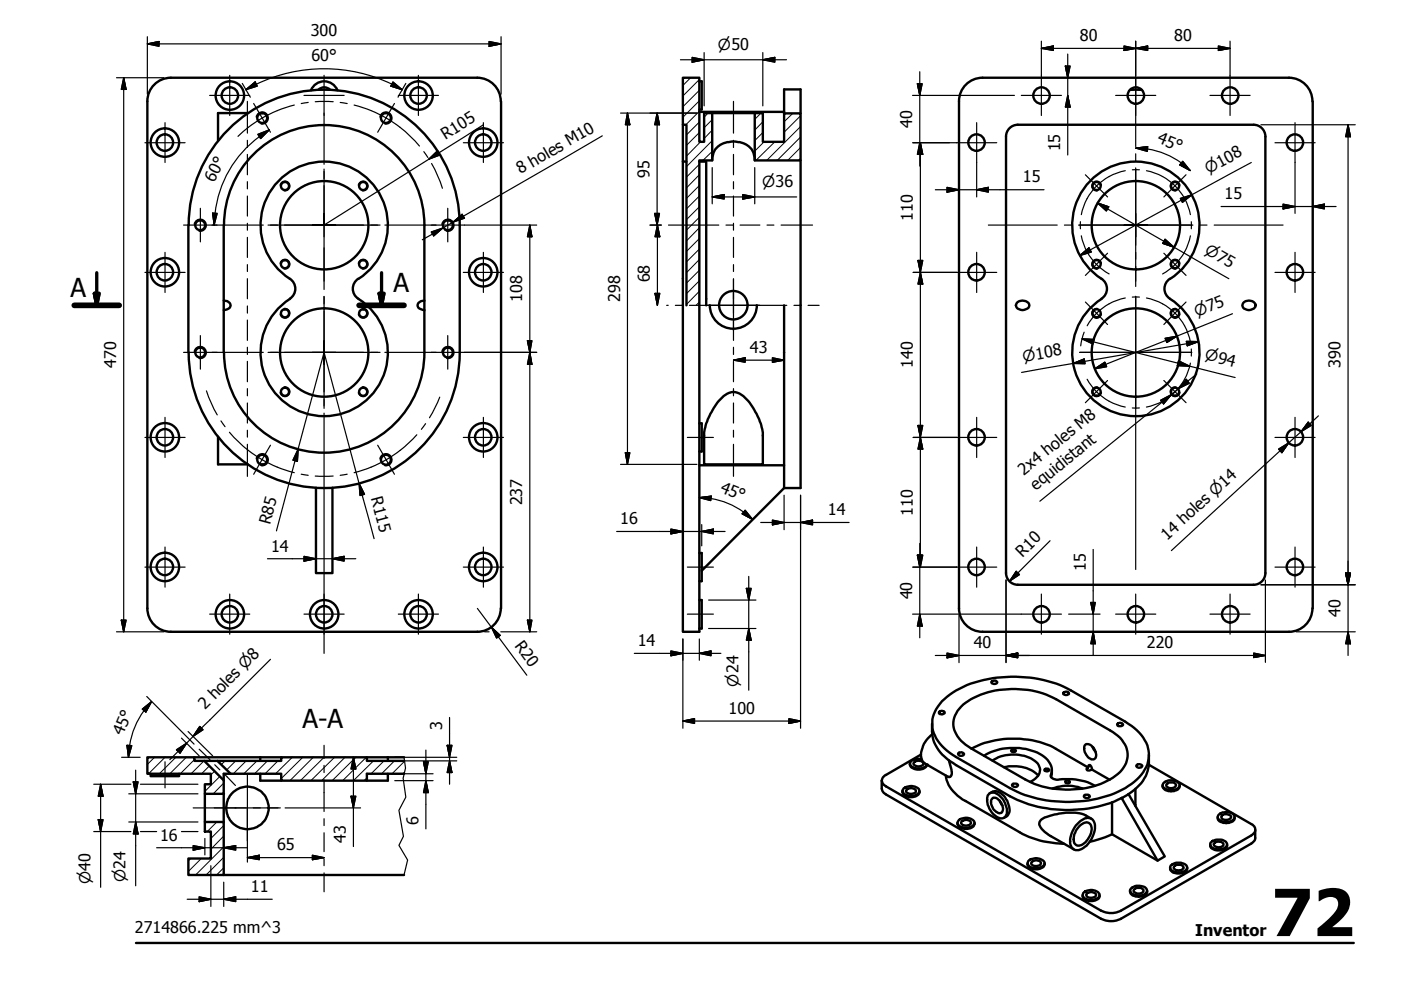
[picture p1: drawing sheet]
<svg xmlns="http://www.w3.org/2000/svg" width="297mm" height="210mm" viewBox="0 0 297 210" stroke-linecap="round" stroke-linejoin="round" font-family="sans-serif">
<defs><g id="words">
<text font-size="13.8" x="269.6" y="198.5">72</text>
<g font-size="5.5">
<text x="14.9" y="62.9">A</text>
<text x="83.4" y="61.9">A</text>
<text x="64.1" y="154.3">A-A</text>
</g>
<g font-size="3.4">
<text x="65.9" y="7.7">300</text>
<text x="228.9" y="8.7">80</text>
<text x="248.9" y="8.7">80</text>
<text x="66" y="13">60°</text>
<text x="94.5" y="29.7" transform="rotate(-32 94.5 29.7)">R105</text>
<text x="193.4" y="27.1" transform="rotate(-90 193.4 27.1)">40</text>
<text x="224.8" y="32.1" transform="rotate(-90 224.8 32.1)">15</text>
<text x="245.2" y="30.1" transform="rotate(22 245.2 30.1)">45°</text>
<text x="45.4" y="38.7" transform="rotate(-63 45.4 38.7)">60°</text>
<text x="110.4" y="37" transform="rotate(-30 110.4 37)">8 holes M10</text>
<text x="137.7" y="37.8" transform="rotate(-90 137.7 37.8)">95</text>
<text x="216.9" y="38.6">15</text>
<text x="193.5" y="46.8" transform="rotate(-90 193.5 46.8)">110</text>
<text x="259.7" y="42.2">15</text>
<text x="137.8" y="59.9" transform="rotate(-90 137.8 59.9)">68</text>
<text x="110.7" y="64" transform="rotate(-90 110.7 64)">108</text>
<text x="131.5" y="64" transform="rotate(-90 131.5 64)">298</text>
<text x="159" y="74.8">43</text>
<text x="24.6" y="78" transform="rotate(-90 24.6 78)">470</text>
<text x="193.5" y="78" transform="rotate(-90 193.5 78)">140</text>
<text x="284.2" y="78" transform="rotate(-90 284.2 78)">390</text>
<text x="217" y="100.9" transform="rotate(-39 217 100.9)">2x4 holes M8</text>
<text x="78.6" y="105.5" transform="rotate(75 78.6 105.5)">R115</text>
<text x="110.7" y="107.2" transform="rotate(-90 110.7 107.2)">237</text>
<text x="152.5" y="104.2" transform="rotate(22 152.5 104.2)">45°</text>
<text x="219.6" y="104" transform="rotate(-39 219.6 104)">equidistant</text>
<text x="57.3" y="111.4" transform="rotate(-75 57.3 111.4)">R85</text>
<text x="131.5" y="111.1">16</text>
<text x="175.5" y="109.3">14</text>
<text x="193.5" y="109.3" transform="rotate(-90 193.5 109.3)">110</text>
<text x="57.5" y="116.9">14</text>
<text x="216.8" y="118.3" transform="rotate(-45 216.8 118.3)">R10</text>
<text x="247.5" y="114.7" transform="rotate(-42 247.5 114.7)">14 holes ⌀14</text>
<text x="230.2" y="121.1" transform="rotate(-90 230.2 121.1)">15</text>
<text x="193.4" y="127.1" transform="rotate(-90 193.4 127.1)">40</text>
<text x="284.2" y="130.8" transform="rotate(-90 284.2 130.8)">40</text>
<text x="109" y="136.9" transform="rotate(53 109 136.9)">R20</text>
<text x="135.3" y="137">14</text>
<text x="206.4" y="137.4">40</text>
<text x="243.1" y="137.4">220</text>
<text x="43.5" y="150.5" transform="rotate(-45 43.5 150.5)">2 holes ⌀8</text>
<text x="93.7" y="154.8" transform="rotate(-90 93.7 154.8)">3</text>
<text x="154.4" y="151.4">100</text>
<text x="26" y="156.1" transform="rotate(-68 26 156.1)">45°</text>
<text x="34" y="178.2">16</text>
<text x="73.3" y="178.7" transform="rotate(-90 73.3 178.7)">43</text>
<text x="88.7" y="175" transform="rotate(-90 88.7 175)">6</text>
<text x="58.7" y="180.2">65</text>
<text x="53.2" y="189.1">11</text>
<text x="28.6" y="197.8">2714866.225 mm^3</text>
<text x="253.4" y="198.5">Inventor</text>
</g>
<g font-size="3.2">
<text x="152.2" y="10.5">⌀50</text>
<text x="161.6" y="39.6">⌀36</text>
<text x="256.2" y="36.9" transform="rotate(-28 256.2 36.9)">⌀108</text>
<text x="255.3" y="53.6" transform="rotate(30 255.3 53.6)">⌀75</text>
<text x="253.7" y="67.3" transform="rotate(-22 253.7 67.3)">⌀75</text>
<text x="217" y="76.7" transform="rotate(-10 217 76.7)">⌀108</text>
<text x="255.3" y="76.2" transform="rotate(14 255.3 76.2)">⌀94</text>
<text x="156.6" y="145.6" transform="rotate(-90 156.6 145.6)">⌀24</text>
<text x="19.2" y="187.4" transform="rotate(-90 19.2 187.4)">⌀40</text>
<text x="26.6" y="187" transform="rotate(-90 26.6 187)">⌀24</text>
</g>
</g></defs>
<!-- layer: Visible (ISO) -->
<g fill="none" stroke="#000" stroke-width=".51">
<path d="M65.9 19.1a3 3 0 0 1 2.8-1.9 3 3 0 0 1 2.8 1.9M67.5 19a1.75 1.75 0 0 1 2.5 0M101.2 16.5a5 5 0 0 1 5 5M101.2 16.5h-65a5 5 0 0 0-5 5M148.3 17.2h.5v6h-.5M208.3 16.5h65a5 5 0 0 1 5 5M208.3 16.5a5 5 0 0 0-5 5M239.6 19h2.5M31.2 21.5v107.5M52.5 24h-6.3v5.8M55.3 24h.5M106.2 21.5v107.5"/>
<path d="M144.8 34.3v99.7h3.5v-100h2.7v-10h-1.7v6.1h-1v-13.6h-3.5v10h.7v38.2M144.8 26.5v7.8h.7M148.3 34.3h1.4v30.4M148.3 23.7h17.9M151 34a3.8 3.8 0 0 1 3.8-3.9 4.5 4.5 0 0 1 4.9 2.2l.3 1.7M151 24h9M160 24h1.7v6.1h4.5v-6.1h3.5v10h-9.7zM166.2 24v-5h3.5v5M169.7 34v69.5h-3.5M203.3 21.5v107.5M213.3 29v92.5a2.51 2.51 0 0 0 2.5 2.5h50M265.8 26.5a2.51 2.51 0 0 1 2.5 2.5"/>
<path d="M265.8 26.5h-50a2.51 2.51 0 0 0-2.5 2.5M268.3 29v92.5a2.51 2.51 0 0 1-2.5 2.5M278.3 21.5v107.5M39.9 47.7v27M40 47.8a28.7 28.7 0 0 1 28.7-28.8 28.7 28.7 0 0 1 28.8 28.8M47.4 47.7v27M47.5 47.8a21.2 21.2 0 0 1 21.2-21.3 21.2 21.2 0 0 1 21.3 21.3M61.4 59.1a2.51 2.51 0 0 1 0 4.2M61.5 59.1a13.5 13.5 0 0 1-3-20.2 13.5 13.5 0 0 1 20.5 0 13.5 13.5 0 0 1-3 20.2M76 59.1a2.51 2.51 0 0 0 0 4.2M90 47.7v27a21.2 21.2 0 0 1-21.3 21.3 21.2 21.2 0 0 1-21.2-21.3M97.5 47.7v27a28.7 28.7 0 0 1-28.8 28.8 28.7 28.7 0 0 1-28.7-28.8"/>
<path d="M233.5 59.1a2.51 2.51 0 0 1 0 4.2M233.6 59.1a13.5 13.5 0 0 1-3-20.2 13.5 13.5 0 0 1 20.4 0 13.5 13.5 0 0 1-2.9 20.2M248.1 59.1a2.52 2.52 0 0 0 0 4.3 13.5 13.5 0 0 1 2.9 20.2 13.5 13.5 0 0 1-20.4 0 13.5 13.5 0 0 1 3-20.2M47.4 63.7a1.22 1.22 0 0 1 1.4 1.3l-.3 .4-1.1 .4M61.5 63.4a13.5 13.5 0 0 0-3 20.2 13.5 13.5 0 0 0 20.4 0 13.5 13.5 0 0 0-2.9-20.2M90 63.7l-.4 .1a.9 .9 0 0 0-1 .7 .9 .9 0 0 0 .7 1.1l.7 .2M150.5 64.7a5 5 0 0 0 5 5 5 5 0 0 0 5-5M166.2 64.7l.1 38.7-17.5 17.6M215.6 64.2a1.62 1.62 0 0 1 2.6 .5 1.51 1.51 0 0 1-1.4 1.1 1.51 1.51 0 0 1-1.4-1.1zM263.8 64a1.56 1.56 0 0 1 2.4 .7 1.47 1.47 0 0 1-1.4 1.1 1.47 1.47 0 0 1-1.4-1.1zM46.2 92.6v5.9h6.3M55.3 98.5h.5"/>
<path d="M148.3 89.8h.5v5.9h-.5M148.3 98.7h17.9M152.4 85a4.3 4.3 0 0 1 3.6-1.8 7.8 7.8 0 0 1 4.1 4.1l1 2.1a7 7 0 0 1 .6 3v6.1h-12.4v-6.1a12.7 12.7 0 0 1 3.1-7.4zM67 103.4v18.1h3.5v-18.1M148.3 117.3h.5v5.9h-.5M31.2 129a5 5 0 0 0 5 5h65M106.2 129a5 5 0 0 1-5 5M148.3 127.2h.5v6.1h-.5M203.3 129a5 5 0 0 0 5 5M278.3 129a5 5 0 0 1-5 5h-65M195.3 160l-7.5 4.3a1.26 1.26 0 0 0-.9 1.2 1.26 1.26 0 0 0 .9 1.2l45.6 26.4a4.7 4.7 0 0 0 4.3 0l27.6-16a1.29 1.29 0 0 0 .8-1.2 1.29 1.29 0 0 0-.8-1.2l-21.7-12.5M197.6 153.5a8.3 8.3 0 0 0 4.5 8.3l12 7a27 27 0 0 0 23.7 .4"/>
<path d="M197.7 155.7a5.4 5.4 0 0 0-2.3 5.2l.6 .9 5 2.9a.78 .78 0 0 0 .8-.4 .78 .78 0 0 0-.1-.8l-.5-2.3M199.1 150.9a.72 .72 0 0 1 1.2 .2 .65 .65 0 0 1-.6 .4 .65 .65 0 0 1-.6-.5zM199.7 148.7a19.5 19.5 0 0 1 12.7-5.1 25.6 25.6 0 0 1 14.7 2.8l11.5 6.6a9.2 9.2 0 0 1 4.9 6.2 7.1 7.1 0 0 1-3 6.6 23.2 23.2 0 0 1-14.6 4.2 24.9 24.9 0 0 1-11.8-2.9l-11.4-6.6a9.6 9.6 0 0 1-5-6.2 6.9 6.9 0 0 1 2-5.6zM203.2 159.7a.66 .66 0 0 1 .7-.2 .66 .66 0 0 1 .4 .5 .68 .68 0 0 1-.6 .3 .68 .68 0 0 1-.6-.5zM203.8 149.8a16.6 16.6 0 0 1 12.4-3.7 17 17 0 0 1 7.7 2.1l11.4 6.6a6.3 6.3 0 0 1 3.8 5.5 6.3 6.3 0 0 1-3.8 5 19.7 19.7 0 0 1-17.9 0l-11.5-6.6a6.3 6.3 0 0 1-3.8-5.5l.4-1.5 .5-1zM206 158.7a19.9 19.9 0 0 1 17.9 .1l6.8 3.9M210.2 144.6a.7 .7 0 0 1 1.2 .2 .68 .68 0 0 1-.7 .2 .68 .68 0 0 1-.5-.4zM214.4 159a.61 .61 0 0 1 1 .2 .6 .6 0 0 1-1 0zM225.6 146.8a.64 .64 0 0 1 .6-.2 .64 .64 0 0 1 .4 .6 .75 .75 0 0 1-1.2-.2zM230.2 157.8a1.94 1.94 0 0 1 2.1 1.9 .89 .89 0 0 1-.2 1.1 .89 .89 0 0 1-1.2 0 2.17 2.17 0 0 1-.7-3zM231.6 158.4l.7 1M231.7 158.4l.2 .3"/>
<path d="M236.9 153.5a.66 .66 0 0 1 .7-.2 .66 .66 0 0 1 .5 .5 .75 .75 0 0 1-1.2-.2zM31.2 160.6h10v.7h2.1l4.1 4.2v2.8h-4v-2h1.3v-2.2h-13.5zM31.9 164.1v.5h6.1v-.5M41.2 160.6h14M43.3 161.3h2.8M43.4 174.3h4v11.2h-7.5v-3.5h4.8v-5.7h-1.3zM43.4 168.3v6M47.4 168.3v6M48.9 164.1h-1.5v1.4M55.2 164.1v1.4h4.4M55.2 160.6h4.4M55.2 160.6v.7"/>
<path d="M77.8 160.6h7.9M82.2 164.1v1.4h-4.4M82.2 160.6v.7M85.7 161.3h-7.9v-.7h-18.2v.7h-13.5l2.8 2.8h10.7v1.4h18.2v-1.4h7.9M186.9 165.5l.2 2.2 .7 .7 45.6 26.4a4.7 4.7 0 0 0 4.3 0l27.6-15.9 .8-.8v-2.2M191.3 167.7a1.71 1.71 0 0 0 2.4 1.2 1.18 1.18 0 0 0 1.2-1.2M191.6 167.1a2.39 2.39 0 0 1 3.3 .4 1.19 1.19 0 0 1-1.5 1.3 1.7 1.7 0 0 1-2.1-1.2zM192.3 167.4a1.25 1.25 0 0 1 1.9 .3 1.06 1.06 0 0 1-1.5 .5l-.6-.4zM192.9 161.9a1.5 1.5 0 0 0 1.9 1.3 1.68 1.68 0 0 0 1.7-1M193.9 161.6a1.58 1.58 0 0 1 1.9 .1 1.01 1.01 0 0 1-1.6 .7l-.5-.4zM195.4 160.9a1.9 1.9 0 0 0-2.5 1.1 2.25 2.25 0 0 0 3.5 .3l.1-.2M200.5 164.4a7.3 7.3 0 0 0 4.2 5.4l11.5 6.6a19.3 19.3 0 0 0 9.4 2.5"/>
<path d="M203 174.5a1.71 1.71 0 0 0 2.4 1.2 1.18 1.18 0 0 0 1.2-1.2M203.3 173.8a2.27 2.27 0 0 1 3.3 .6 1.84 1.84 0 0 1-2.4 1 .94 .94 0 0 1-1-.5 .94 .94 0 0 1 .1-1.1zM203.9 174.2a1.31 1.31 0 0 1 2 .2 1.18 1.18 0 0 1-2.1 0zM208.7 160.2a12.6 12.6 0 0 1 12.2-.1 3.5 3.5 0 0 1 1.9 4.5 1.56 1.56 0 0 0 1.8 .7 12.9 12.9 0 0 1 7.6 1.3M209.7 168.2a1.84 1.84 0 0 1 2.5 .7 4.3 4.3 0 0 1 1.2 3.9 1.34 1.34 0 0 1-2.4 .1 4.4 4.4 0 0 1-1.6-4.3zM209.9 168.2a2.07 2.07 0 0 1 3 .6 4.9 4.9 0 0 1 1.1 3.4l-.1 .3a1.4 1.4 0 0 1-1 .9M210.3 169.4a1.02 1.02 0 0 1 1.6 .3 2.07 2.07 0 0 1 .4 2.7 2.01 2.01 0 0 1-2.1-1.8l-.1-.8zM210.4 161.3a8 8 0 0 1 9.6 .6 2.29 2.29 0 0 1-.8 3.4l-.8 .5M212 169.8l.5 1M212.9 162.7a7.7 7.7 0 0 1 7.2 1.7M214.6 166.4a.79 .79 0 0 1 1.2 .1 .73 .73 0 0 1-1.2-.1zM221.5 163.1a.48 .48 0 0 1 .6-.2 .48 .48 0 0 1 .3 .5 .69 .69 0 0 1-1-.2z"/>
<path d="M223 163.2l-.1 1.6M223.1 167.2a9.3 9.3 0 0 1 6.5 0M225.9 165.6a.58 .58 0 0 1 .9 .3 .56 .56 0 0 1-.9-.3zM228.7 174.4a2.15 2.15 0 0 1 2.9-.6 3.8 3.8 0 0 1-.4 4.4 3.7 3.7 0 0 1-3.1 2 2.06 2.06 0 0 1-1.2-2.6 6 6 0 0 1 1.8-3.2zM228.8 175.2a1.57 1.57 0 0 1 2.4-.4 3.7 3.7 0 0 1-1.9 4.4 1.21 1.21 0 0 1-1.4-.2 1.21 1.21 0 0 1-.3-1.4l.5-1.4zM229.9 168.7a.63 .63 0 0 1 .6-.3 .63 .63 0 0 1 .5 .5 .68 .68 0 0 1-.6 .3 .68 .68 0 0 1-.6-.4zM230.8 162.3a.66 .66 0 0 1 .7 .9 .7 .7 0 0 1-1.1-.2l.3-.3zM231.4 173.6a7.7 7.7 0 0 0-5.3-1.3l-2.5 .4a7.4 7.4 0 0 0-3 1.3 1.67 1.67 0 0 0 .6 2.1l1.1 .9 5.3 3.1M231.5 163.2l3.8 2.1M235.8 176.9l-1.5 .6-3.2 1M235.8 176.9l9.6 5.6M235.8 170.1v6.8"/>
<path d="M239.3 168.4l-1.5 .8M239.3 168.4l7.7 13.2-1.6 .9-7.6-13.3M240.7 167.2v3.7M241 162.2a.79 .79 0 0 1 1.2 .2 .7 .7 0 0 1-.7 .4 .7 .7 0 0 1-.6-.5zM243.6 160.1a8.4 8.4 0 0 1-4.3 8.3M246.5 166.5a1.47 1.47 0 0 0 1.8 1.3 1.76 1.76 0 0 0 1.8-1.1v-.2M246.8 165.9a2.41 2.41 0 0 1 3.3 .4 1.19 1.19 0 0 1-1.5 1.2 1.64 1.64 0 0 1-2.1-1.1zM247.4 166.2a1.39 1.39 0 0 1 2 .3 1.22 1.22 0 0 1-2.1 .1zM256.6 179a1.4 1.4 0 0 0 1.8 1.3 1.4 1.4 0 0 0 1.8-1.3M256.7 178.6a2.44 2.44 0 0 1 3.5 .3 1.07 1.07 0 0 1-1.2 1.1 1.92 1.92 0 0 1-2.4-.8zM257.4 178.9a1.32 1.32 0 0 1 2 0 1.12 1.12 0 0 1-.9 .8 1.12 1.12 0 0 1-1.1-.4zM258.2 173.2a1.15 1.15 0 0 0 1.1 1.3 2.32 2.32 0 0 0 2.4-.9v-.4"/>
<path d="M258.3 172.8a2.37 2.37 0 0 1 3.4 .2 1.27 1.27 0 0 1-1.5 1.3 1.71 1.71 0 0 1-2-1.2zM259 173a1.39 1.39 0 0 1 2 .2 1.23 1.23 0 0 1-2 .1zM47.4 185.5h38.3M217.9 183a1.48 1.48 0 0 0 1.7 1.3 1.5 1.5 0 0 0 1.9-1.3M218.2 182.4a2.31 2.31 0 0 1 3.3 .6 1.94 1.94 0 0 1-2.5 1 .94 .94 0 0 1-1-.5 .94 .94 0 0 1 .2-1.1zM218.8 182.7a1.31 1.31 0 0 1 1.9 .3 1.18 1.18 0 0 1-2.1 0zM229.6 189.8a1.4 1.4 0 0 0 1.7 1.2 1.4 1.4 0 0 0 1.8-1.2M229.9 189.1a2.41 2.41 0 0 1 3.2 .4 1.08 1.08 0 0 1-1.2 1.2 1.76 1.76 0 0 1-2.3-1zM230.4 189.5a1.33 1.33 0 0 1 2 .2 1.23 1.23 0 0 1-2.1 .1zM239.6 188.8a1.3 1.3 0 0 0 1.5 1.3 1.65 1.65 0 0 0 2.1-1v-.3M239.9 188.2a2.58 2.58 0 0 1 3.2 .2 1.02 1.02 0 0 1-1.1 1.4 2.45 2.45 0 0 1-2.3-.7 .59 .59 0 0 1 .2-.9zM240.4 188.6a1.31 1.31 0 0 1 2 .2 1.22 1.22 0 0 1-2.1 .1z"/>
<path d="M248.1 183.9a1.39 1.39 0 0 0 1.8 1.3 1.53 1.53 0 0 0 1.8-1v-.3M248.2 183.5a2.44 2.44 0 0 1 3.5 .2 1.14 1.14 0 0 1-1.2 1.2 2.08 2.08 0 0 1-2.4-.8zM249 183.6a1.21 1.21 0 0 1 2 .5 1.33 1.33 0 0 1-2.1 0z"/>
<circle cx="35" cy="30.2" r="3"/>
<circle cx="35" cy="30.2" r="1.75"/>
<circle cx="48.7" cy="20.3" r="3"/>
<circle cx="48.7" cy="20.3" r="1.75"/>
<circle cx="55.6" cy="25" r="1.05"/>
<circle cx="60.4" cy="39.4" r=".86"/>
<circle cx="77" cy="39.4" r=".86"/>
<circle cx="81.8" cy="25" r="1.05"/>
<circle cx="88.7" cy="20.3" r="3"/>
<circle cx="88.7" cy="20.3" r="1.75"/>
<circle cx="102.5" cy="30.2" r="3"/>
<circle cx="102.5" cy="30.2" r="1.75"/>
<circle cx="207" cy="30.2" r="1.75"/>
<circle cx="220.8" cy="20.3" r="1.75"/>
<circle cx="232.5" cy="39.4" r=".86"/>
<circle cx="240.8" cy="20.3" r="1.75"/>
<circle cx="249.1" cy="39.4" r=".86"/>
<circle cx="260.8" cy="20.3" r="1.75"/>
<circle cx="274.5" cy="30.2" r="1.75"/>
<circle cx="35" cy="57.7" r="3"/>
<circle cx="35" cy="57.7" r="1.75"/>
<circle cx="42.4" cy="47.8" r="1.05"/>
<circle cx="60.4" cy="56" r=".86"/>
<circle cx="68.7" cy="47.8" r="9.4"/>
<circle cx="77" cy="56" r=".86"/>
<circle cx="95" cy="47.8" r="1.05"/>
<circle cx="102.5" cy="57.7" r="3"/>
<circle cx="102.5" cy="57.7" r="1.75"/>
<circle cx="207" cy="57.7" r="1.75"/>
<circle cx="232.5" cy="56" r=".86"/>
<circle cx="240.8" cy="47.8" r="9.4"/>
<circle cx="249.1" cy="56" r=".86"/>
<circle cx="274.5" cy="57.7" r="1.75"/>
<circle cx="42.4" cy="74.7" r="1.05"/>
<circle cx="60.4" cy="66.4" r=".86"/>
<circle cx="68.7" cy="74.7" r="9.4"/>
<circle cx="77" cy="66.4" r=".86"/>
<circle cx="95" cy="74.7" r="1.05"/>
<circle cx="155.5" cy="64.7" r="3"/>
<circle cx="232.5" cy="66.4" r=".86"/>
<circle cx="240.8" cy="74.7" r="9.4"/>
<circle cx="249.1" cy="66.4" r=".86"/>
<circle cx="35" cy="92.7" r="3"/>
<circle cx="35" cy="92.7" r="1.75"/>
<circle cx="55.6" cy="97.5" r="1.05"/>
<circle cx="60.4" cy="83.1" r=".86"/>
<circle cx="77" cy="83.1" r=".86"/>
<circle cx="81.8" cy="97.5" r="1.05"/>
<circle cx="102.5" cy="92.7" r="3"/>
<circle cx="102.5" cy="92.7" r="1.75"/>
<circle cx="207" cy="92.7" r="1.75"/>
<circle cx="232.5" cy="83.1" r=".86"/>
<circle cx="249.1" cy="83.1" r=".86"/>
<circle cx="274.5" cy="92.7" r="1.75"/>
<circle cx="35" cy="120.2" r="3"/>
<circle cx="35" cy="120.2" r="1.75"/>
<circle cx="48.7" cy="130.2" r="3"/>
<circle cx="48.7" cy="130.2" r="1.75"/>
<circle cx="68.7" cy="130.2" r="3"/>
<circle cx="68.7" cy="130.2" r="1.75"/>
<circle cx="88.7" cy="130.2" r="3"/>
<circle cx="88.7" cy="130.2" r="1.75"/>
<circle cx="102.5" cy="120.2" r="3"/>
<circle cx="102.5" cy="120.2" r="1.75"/>
<circle cx="207" cy="120.2" r="1.75"/>
<circle cx="220.8" cy="130.2" r="1.75"/>
<circle cx="240.8" cy="130.2" r="1.75"/>
<circle cx="260.8" cy="130.2" r="1.75"/>
<circle cx="274.5" cy="120.2" r="1.75"/>
<circle cx="52.5" cy="171.3" r="4.5"/>
</g>
<g fill="#000">
<circle cx="196.5" cy="162.2" r=".25"/>
<circle cx="237.8" cy="169.2" r=".25"/>
</g>
<!-- layer: Visible Narrow (ISO) -->
<g fill="none" stroke="#000" stroke-width=".38">
<path d="M54.4 24.8a1.24 1.24 0 0 1 1.4-1 1.24 1.24 0 0 1 1 1.4 1.24 1.24 0 0 1-1.4 1M59.5 39.3a.98 .98 0 0 1 1.1-.8 .98 .98 0 0 1 .8 1.1 .98 .98 0 0 1-1.2 .8M76 39.3a.98 .98 0 0 1 1.2-.8 .98 .98 0 0 1 .8 1.1 .98 .98 0 0 1-1.2 .8M80.6 24.8a1.24 1.24 0 0 1 1.4-1 1.24 1.24 0 0 1 1 1.4 1.24 1.24 0 0 1-1.4 1M233.5 39.3a.98 .98 0 0 0-1.2-.8 .98 .98 0 0 0-.8 1.1 .98 .98 0 0 0 1.2 .8M250.1 39.3a.98 .98 0 0 0-1.1-.8 .98 .98 0 0 0-.8 1.1 .98 .98 0 0 0 1.1 .8M41.2 47.5a1.24 1.24 0 0 1 1.5-1 1.24 1.24 0 0 1 1 1.5 1.24 1.24 0 0 1-1.5 1M59.5 55.8a.98 .98 0 0 1 1.1-.8 .98 .98 0 0 1 .8 1.2 .98 .98 0 0 1-1.2 .8M76 55.8a.98 .98 0 0 1 1.2-.8 .98 .98 0 0 1 .8 1.2 .98 .98 0 0 1-1.2 .8M93.7 47.5a1.24 1.24 0 0 1 1.5-1 1.24 1.24 0 0 1 1 1.5 1.24 1.24 0 0 1-1.5 1M233.5 55.8a.98 .98 0 0 0-1.2-.8 .98 .98 0 0 0-.8 1.2 .98 .98 0 0 0 1.2 .8M250.1 55.8a.98 .98 0 0 0-1.1-.8 .98 .98 0 0 0-.8 1.2 .98 .98 0 0 0 1.1 .8"/>
<path d="M41.2 74.5a1.24 1.24 0 0 1 1.5-1 1.24 1.24 0 0 1 1 1.5 1.24 1.24 0 0 1-1.5 1M60.2 65.5a.98 .98 0 0 1 1.2 .8 .98 .98 0 0 1-.8 1.1 .98 .98 0 0 1-1.1-.8M76.8 65.5a.98 .98 0 0 1 1.2 .8 .98 .98 0 0 1-.8 1.1 .98 .98 0 0 1-1.2-.8M93.7 74.5a1.24 1.24 0 0 1 1.5-1 1.24 1.24 0 0 1 1 1.5 1.24 1.24 0 0 1-1.5 1M232.7 65.5a.98 .98 0 0 0-1.2 .8 .98 .98 0 0 0 .8 1.1 .98 .98 0 0 0 1.2-.8M249.3 65.5a.98 .98 0 0 0-1.1 .8 .98 .98 0 0 0 .8 1.1 .98 .98 0 0 0 1.1-.8M54.4 97.3a1.24 1.24 0 0 1 1.4-1 1.24 1.24 0 0 1 1 1.4 1.24 1.24 0 0 1-1.4 1M60.2 82.1a.98 .98 0 0 1 1.2 .8 .98 .98 0 0 1-.8 1.1 .98 .98 0 0 1-1.1-.8M76.8 82.1a.98 .98 0 0 1 1.2 .8 .98 .98 0 0 1-.8 1.1 .98 .98 0 0 1-1.2-.8M80.6 97.3a1.24 1.24 0 0 1 1.4-1 1.24 1.24 0 0 1 1 1.4 1.24 1.24 0 0 1-1.4 1M232.7 82.1a.98 .98 0 0 0-1.2 .8 .98 .98 0 0 0 .8 1.1 .98 .98 0 0 0 1.2-.8M249.3 82.1a.98 .98 0 0 0-1.1 .8 .98 .98 0 0 0 .8 1.1 .98 .98 0 0 0 1.1-.8"/>
</g>
<!-- layer: Section Line (ISO) -->
<path d="M15.7 64.7h9.6M76.1 64.7h9.6" fill="none" stroke="#000" stroke-width="1.2"/>
<path d="M20.5 57.8v6.9M80.9 57.8v6.9M20 62.2h1l-.5 2.5zM80.4 62.2h1l-.5 2.5z" fill="none" stroke="#000" stroke-width=".7"/>
<path d="M20 62.2l.5 2.5zM20 62.2h1l-.5 2.5zM80.4 62.2l.5 2.5zM80.4 62.2h1l-.5 2.5z" fill="#000" stroke="#000" stroke-width=".7"/>
<!-- layer: Title (ISO) -->
<path d="M28.8 199.9h258.2" fill="none" stroke="#000" stroke-width=".51"/>
<!-- layer: Hatch (ISO) -->
<g fill="none" stroke="#000" stroke-width=".21">
<path d="M146.4 16.5l-1.6 1.6M148.3 19.1l-3.5 3.5M148.3 16.9l-3.5 3.5M148.3 39.3l-2.8 2.8M148.3 37.1l-2.8 2.7M148.3 34.8l-2.8 2.8M148.3 28.1l-2.8 2.7M148.3 25.9l-2.8 2.7M148.3 23.6l-2.9 2.9M148.3 21.4l-3.5 3.5M148.5 30.1l-3 3M150.1 24l-.8 .9"/>
<path d="M151 32.1l-2 1.9M151 29.8l-5.5 5.5M151 27.6l-1.7 1.8M151 25.4l-1.7 1.7M161.4 24l-1.4 1.3M161.7 28.1l-1.7 1.7M161.7 25.8l-1.7 1.8M162 30.1l-2 1.9M164.3 30.1l-4 3.9M168.1 24l-1.9 1.8M169.7 33.6l-.4 .4M169.7 31.3l-2.7 2.7"/>
<path d="M169.7 29.1l-4.9 4.9M169.7 26.8l-7.1 7.2M169.7 24.5l-3.5 3.5M148.3 41.6l-2.8 2.7M148.3 59.5l-2.8 2.8M148.3 57.3l-2.8 2.7M148.3 55l-2.8 2.8M148.3 52.8l-2.8 2.7M148.3 50.6l-2.8 2.7M148.3 48.3l-2.8 2.8M148.3 46.1l-2.8 2.7M148.3 43.9l-2.8 2.7"/>
<path d="M148.3 64l-.7 .7M148.3 61.8l-2.8 2.8M32.8 160.6l-1.6 1.5M35 160.6l-3.5 3.5M37.3 160.6l-3.5 3.5M39.5 160.6l-3.5 3.5M41.2 161.1l-3 3M43.2 161.3l-2.7 2.8M43.7 174.3l-.3 .2M44.4 162.4l-1.7 1.7M45.5 163.5l-.8 .8M46 174.3l-2.1 2"/>
<path d="M46.6 164.6l-3.2 3.2M47.4 168.3h.1M47.4 179.5l-5.9 6M47.4 177.3l-2.7 2.8M47.4 175l-2.7 2.8M47.4 166l-2.2 2.3M47.8 161.3l-.9 .8M50 161.3l-1.9 1.9M52.2 161.3l-2.7 2.8M54.5 161.3l-2.8 2.8M56.7 161.3l-2.7 2.8M58.9 161.3l-2.7 2.8"/>
<path d="M59.7 160.6h-.1M62 160.6l-3.6 3.5M64.2 160.6l-4.6 4.5M66.4 160.6l-4.9 4.9M68.7 160.6l-5 4.9M70.9 160.6l-5 4.9M73.2 160.6l-5 4.9M75.4 160.6l-5 4.9M77.7 160.6l-5.1 4.9M77.8 164.9l-.6 .6M79.2 161.3l-4.3 4.2M81.4 161.3l-2.7 2.8"/>
<path d="M83.6 161.3l-2.7 2.8M85.7 163.8l-.3 .3M85.7 161.5l-2.6 2.6M40.4 182l-.5 .5M42.7 182l-2.8 2.8M47.4 184l-1.5 1.5M47.4 181.8l-3.7 3.7"/>
</g>
<!-- layer: Sketch Geometry (ISO) -->
<path d="M85.7 160.6l.3 2.2-.5 2.2 .5 4-1.4 2.8 .9 5.5-.9 1.9 1.8 3.1-.7 3.2" fill="none" stroke="#000" stroke-width=".25"/>
<!-- layer: Center Mark (ISO) -->
<g fill="none" stroke="#000" stroke-width=".25">
<path d="M48.7 16v8.5M68.7 16v8.5M88.7 16v8.5M220.8 16v8.5M240.8 16v8.5M240.8 16.5v14.6M260.8 16v8.5M30.7 30.3h8.5M35 26v8.5M44.4 20.2h8.6M53.8 21.9l3.5 6.1M64.5 20.2h8.5"/>
<path d="M68.7 39.3v8.4v-2.5M68.7 35.8v23.8M68.7 24v10.8M68.7 36.4v1.5M83.6 21.9l-3.5 6.1M84.5 20.2h8.5M98.2 30.3h8.5M102.5 26v8.5M202.8 30.3h8.5M207.1 26v8.5M216.5 20.2h8.5M230.1 37.1l4.7 4.7"/>
<path d="M236.5 20.2h8.5M240.8 35.6v12.1v-2.5M240.8 35.8v23.8M240.8 32.6v1.5M251.5 37.1l-4.7 4.7M256.5 20.2h8.5M270.3 30.3h8.5M274.6 26v8.5M30.7 57.8h8.5M35 53.5v8.5M38.9 47.7h7.1M42.5 44.2v7.1"/>
<path d="M45 47.7h10.8M56.8 47.7h23.8M57.3 47.7h1.6M60.3 47.7h8.4h-2.5M68.7 47.7v2.5M68.7 52.5v8.9M71.2 47.7h-2.5h8.4M78.6 47.7h1.5M81.6 47.7h10.9M91.4 47.7h7.1M94.9 44.2v7.1M98.2 57.8h8.5"/>
<path d="M102.5 53.5v8.5M155.5 59.2v5.5v-2.5M202.8 57.8h8.5M207.1 53.5v8.5M209.5 47.7h14.7M225.7 47.7h1.5M228.7 47.7h12.1h-2.5M228.9 47.7h23.8M234.8 53.7l-4.7 4.7M240.8 50.2v-2.5v4.3M240.8 53.5v1.5M240.8 56.5v4.2"/>
<path d="M243.3 47.7h-2.5h12.1M246.8 53.7l4.7 4.7M254.4 47.7h1.5M257.4 47.7h14.6M270.3 57.8h8.5M274.6 53.5v8.5M38.9 74.7h7.1M42.5 71.2v7.1M45 74.7h10.8M56.8 74.7h23.8M57.3 74.7h1.6M60.3 74.7h8.4h-2.5"/>
<path d="M68.7 65.9v8.8v-2.5M68.7 77.3v-2.6v8.4M68.7 62.8v23.8M68.7 62.9v1.5M71.2 74.7h-2.5h8.4M78.6 74.7h1.5M81.6 74.7h10.9M91.4 74.7h7.1M94.9 71.2v7.1M141.4 64.7h.3M143.2 64.7h1.5M146.2 64.7h9.3h-5.5"/>
<path d="M155.5 64.7v5.5M161 64.7h-5.5h11.3M168.3 64.7h1.6M171.3 64.7h2.4M228.9 74.7h23.8M230.1 64l4.7 4.8M251.5 64l-4.7 4.8M30.7 92.7h8.5M35 88.5v8.5M57.3 94.4l-3.5 6.2M68.7 84.6v1.5M68.7 87.6v50.9"/>
<path d="M80.1 94.4l3.5 6.2M98.2 92.7h8.5M102.5 88.5v8.5M202.8 92.7h8.5M207.1 88.5v8.5M234.8 80.7l-4.7 4.7M240.8 86.6v-23.8v57.9M246.8 80.7l4.7 4.7M270.3 92.7h8.5M274.6 88.5v8.5M35 116v8.5M102.5 116v8.5"/>
<path d="M207.1 116v8.5M274.6 116v8.5M30.7 120.2h8.5M44.4 130.2h8.6M48.7 126v8.5M64.5 130.2h8.5M68.7 126v8.5M84.5 130.2h8.5M88.7 126v8.5M98.2 120.2h8.5M202.8 120.2h8.5M216.5 130.2h8.5"/>
<path d="M220.8 126v8.5M236.5 130.2h8.5M240.8 126v8.5M256.5 130.2h8.5M260.8 126v8.5M270.3 120.2h8.5M45.5 171.3h13.9M52.5 164.3v14M52.5 171.3v11.5"/>
</g>
<!-- layer: Centerline (ISO) -->
<g fill="none" stroke="#000" stroke-width=".25">
<path d="M52.5 21.5v6.7M52.5 29.8v1.5M52.5 32.7v4.4M52.5 38.5v1.5M62.4 22.3a26.3 26.3 0 0 0-11.9 6.6M65.3 21.7l-1.4 .3M66.8 21.6h3.8M72.1 21.7l1.5 .3M75.1 22.3a26.3 26.3 0 0 1 13.8 8.7M89.9 32.2l.8 1.2M91.5 34.7l1.3 2.5 1 2.7M155.5 21.5v6.7"/>
<path d="M155.5 29.8v1.5M155.5 32.7v4.4M155.5 38.5v1.5M238.6 36.2a11.8 11.8 0 0 0-9.3 9.3M240.1 36h1.5M243.1 36.2a11.8 11.8 0 0 1 9.3 9.3M52.5 41.6v4.2M52.5 47.3v1.5M52.5 50.3v4.3M52.5 56.1v1.5M52.5 59.1v4.2M141.7 47.7h10.7"/>
<path d="M153.9 47.7h1.5M155.5 41.6v4.2M155.5 47.3v1.5M155.5 50.3v4.3M155.5 56.1v1.5M155.5 59.1v4.2M156.9 47.7h4.2M162.6 47.7h1.5M165.6 47.7h6.7M229.1 47v1.5M229.3 50a11.8 11.8 0 0 0 5.9 8.1M252.4 50a11.8 11.8 0 0 1-5.9 8.1"/>
<path d="M252.6 47v1.5M52.5 64.9v1.5M52.5 67.9v4.3M52.5 73.6v1.6M52.5 76.6v4.3M155.5 64.9v1.5M155.5 67.9v4.3M155.5 73.6v1.6M155.5 76.6v4.3M238.6 63.2a11.8 11.8 0 0 0-8.1 5.9M240.1 63h1.5M243.1 63.2a11.8 11.8 0 0 1 9.3 9.3"/>
<path d="M252.4 77a11.8 11.8 0 0 1-9.3 9.3M252.6 74v1.5M43.8 82.9l1 2.6 1.3 2.5M46.8 89.2l.9 1.3M48.6 91.6a26.3 26.3 0 0 0 13.8 8.6M52.5 82.4v1.5M52.5 85.4v4.3M52.5 91.2v1.5M52.5 94.2v6.8M88.4 92.2a26.3 26.3 0 0 1-13.3 8M90.2 89.8l-.9 1.2M93.2 84.2l-1.1 2.6-1 1.8"/>
<path d="M145.7 92.7h5.6M155.5 82.4v1.5M155.5 85.4v4.3M155.5 91.2v1.5M155.5 94.2v6.8M230.5 80.4a11.8 11.8 0 0 0 4.7 4.7M235.2 85.1l1.6 .7 1.8 .5M240.1 86.5h1.5M63.9 100.5l1.4 .3M66.8 100.9h3.8M73.6 100.5l-1.5 .3M145.7 120.2h5.6"/>
<path d="M145.7 130.2h5.6M42.2 158.8l1.8 1.8M68.7 158v2.8M35 161.5v5.5M41 171.3h11.2M43.9 160.5l.6 .6M45.5 162.2l1.1 1M47.7 164.2l2.2 2.3M53.7 171.3h1.5M56.7 171.3h2.2M68.7 162.3v1.5M68.7 165.3v6.8"/>
<path d="M68.7 173.6v1.4M68.7 176.6v4M68.7 182.1v1.5M68.7 185.1v4"/>
</g>
<!-- layer: Dimension (ISO) -->
<g fill="none" stroke="#000" stroke-width=".25">
<path d="M24.7 16.5h10M26.2 16.5l.5 2.5h-1zM26.2 16.5v117.5M31.2 9.3l2.5-.5v1zM31.2 9.3h75M31.2 7.8v12.2M51.4 17.7l1.4 2.4M52.1 19l2-1.6 .4 .9zM54.4 17.8l-2.3 1.2M54.4 17.9a33.2 33.2 0 0 1 28.7 0M83.1 17.8l2.2 1.2M83.3 17.4l2 1.6-2.4-.7z"/>
<path d="M86 17.7l-1.4 2.4M103.7 8.8l2.5 .5-2.5 .5zM106.2 7.8v12.2M144.3 12.7h22.5M146.7 12.2l2.6 .5-2.6 .5zM149.3 11.1v11.4M161.7 12.7l2.6-.5v1zM161.7 11.1v11.4M194.5 17.8h1l-.5 2.4zM195 15.2v20M220.8 10.3l2.5-.5v.9zM220.8 10.3h40"/>
<path d="M220.8 8.7v7.3M225.9 14h1l-.5 2.5zM226.4 11.5v21.4M238.3 9.8l2.5 .5-2.5 .4zM240.8 10.3l2.5-.5v.9zM240.8 8.7v7.3M258.3 9.8l2.5 .5-2.5 .4zM260.8 8.7v7.3M52.9 20.4l.2 .2M54.7 28.5l2.4-1-1.9 1.9zM55 29a23.3 23.3 0 0 0-9.4 16.3M57.1 27.5l-2.1 1.4"/>
<path d="M84.5 20.4l-.1 .2M90.9 33.8l1.9-1.8 .5 .9zM102.5 26.5l-33.8 21.2M127.7 28.8l-31.6 18.3M131.6 24h16.2M133 24l.5 2.5h-.9zM133 24v74.5M139.3 24l.5 2.5h-1zM139.3 24v23.7M151 35.5v7.7M160 35.5v7.7M193.5 30.3h9.3"/>
<path d="M193.5 20.2h21.6M195 30.3l.5 2.4h-1zM195.1 30.3l.5 2.4h-1zM195.1 30.3v89.9M200.8 39.7l2.5 .5-2.5 .5zM207.1 34.5v7.3M226.4 20.2l.5 2.5h-1zM240.8 31.4l2.5-.3v1zM240.8 31.4l2.5 .2M243.3 31.6a16.4 16.4 0 0 1 7.2 3M250.4 34.6l1.9 1.6M250.8 34.2l1.5 2-2.2-1.2z"/>
<path d="M265.3 34.5l-36.4 19.7M267.3 26.5h7.1M274.6 34.5v10.7M274.6 26.5h12.7M285.8 26.5l.5 2.5h-1zM285.8 26.5v112.5M45.1 45.2h.9l-.6 2.5zM45.5 45.2l-.1 2.5M91.4 49.2l2.5-.8-2 1.6zM94.3 48.8l.6 .2M95.2 49h-.1M96.1 47.1l1.9-1.7 .5 .9z"/>
<path d="M96.1 47.1l-6.6 3.7M98.2 45.9l-2.1 1.2M98.5 47.7h15.3M112.3 47.7l.5 2.5h-1zM112.3 47.7v86.3M137.8 47.7h2.4M138.8 45.2h1l-.5 2.5zM139.4 47.7l.5 2.5h-1zM139.4 47.7v17M151 41.8l2.5-.6v1zM151 41.8h17.9M157.5 41.2l2.5 .6-2.5 .4z"/>
<path d="M193.6 57.8h9.2M194.6 55.2h1l-.5 2.6zM195.1 57.8l.5 2.4h-1zM198.3 40.2h23.1M207.1 40.2l2.4-.5v1zM228.9 54.2l2-1.7 .5 .9zM232.7 43l2.4 .9-.5 .8zM232.7 43l27.8 16.1M247 50.7l1.9 1.7-2.4-.8zM250.3 42.1l2.4-.8-2 1.6zM258.9 43.8h24.4M272 43.3l2.6 .5-2.6 .5z"/>
<path d="M278.3 43.8l2.5-.5v1zM98.5 74.7h15.3M111.8 72.2h1l-.5 2.5zM112.3 74.7l.5 2.6h-1zM138.9 62.2h1l-.5 2.5zM155.5 76.4l2.5-.5v.9zM155.5 76.4h10.7M163.8 75.9l2.4 .5-2.4 .4zM227.5 77.1l2.4-1 .2 1zM229.4 71.9l2.6 .1-.3 .9zM229.4 71.9l32.5 8.1M229.9 70.4l-.8 2.9"/>
<path d="M232.1 78.2l2.2-1.4 .3 1zM247 71.7l2.5-.4-2.1 1.3zM249.9 76.5l2.3 1.1-2.6-.1zM251.5 72.4h2.6l-2.4 .9zM253.7 79.3l-5.4 4.4M254.1 72.4l-37.5 6.6M261.3 66.5l-29.2 11.7M63.2 95.3l-.1 2.5-1-.2zM131.6 98.5h16.2M132.6 96h.9l-.5 2.5zM193.6 92.7h9.2M194.6 90.2h1l-.5 2.5z"/>
<path d="M195.1 92.7l.5 2.5h-1zM246.1 84.9l2.2-1.2-1.6 1.9zM248.3 83.7l-27.8 22.6M248.3 83.7l-1.9 1.6M250.1 83.2l-.2 .5M251.5 80.4l.7 .9-2.3 1.1zM271.1 95.2l2.1-1.3-1.4 2.1zM273.2 93.9l-24.9 22.8M273.2 93.9l-1.8 1.7M277.4 89.5l.6 .7-2.2 1.3zM279.5 88.2l-6.3 5.7M56.7 118.5h18.7"/>
<path d="M58.6 112.6l10.1-37.9 10.6 39.5M64.5 118l2.5 .5-2.5 .5zM70.5 118.5l2.5-.5v1zM76.1 102.5l1.2 2.3-1 .3zM130.7 112.7h23M142.2 112.2l2.6 .5-2.6 .5zM148.3 105.5l2.5-.3-.1 .9zM148.3 105.5a16 16 0 0 1 9.3 3.1M148.8 112.7l2.5-.5v1zM148.8 111.2v4.5M157.7 108.6l1.9 1.5M158 108.2l1.6 1.9-2.2-1.2z"/>
<path d="M161.3 110.8h18.7M163.8 110.3l2.4 .5-2.4 .5zM166.2 105v7.3M169.7 110.8l2.6-.5v1zM169.7 105v49.4M194.5 117.7h1l-.5 2.5zM194.6 117.7h1l-.5 2.5zM195 115.2v20M222.6 114.7l-8.5 8.5M231.8 116.5v22.5M24.7 134h10M25.7 131.5h1l-.5 2.5z"/>
<path d="M57.3 139.8l-21.3 21.3M101.2 129l10.5 14.2M102.7 134h1M104.2 133l1.8 1.7-.7 .6zM106.2 134h7.6M111.8 131.5h1l-.5 2.5zM134.5 138.5h18.3M142.2 138l2.6 .5-2.6 .5zM144.8 135.5v18.9M148.3 138.5l2.4-.5v1zM148.3 135.5v4.5M150.2 127.2h10.1"/>
<path d="M150.2 133.3h10.1M158.2 124.7h1.1l-.6 2.5zM158.7 133.3l.6 2.4h-1.1zM158.7 122.2v24.1M193.5 120.2h9.3M193.5 130.2h23M195 130.2l.5 2.6h-1zM198.3 139h70M200.8 138.5l2.5 .5-2.5 .5zM203.3 130.5v10M213.3 139l2.5-.5v1zM213.3 139l2.5-.5v.9z"/>
<path d="M213.3 123v17.5M215.5 121.1l.7 .7-2.1 1.4zM226.6 130.2h6.6M231.3 127.7h.9l-.4 2.5zM231.8 134l.4 2.5h-.9zM265.8 138.5l2.5 .5-2.5 .4zM267.3 124h7.1M268.3 123v17.4M274.6 124h12.7M274.8 134h12.5M285.3 121.5h1l-.5 2.5zM285.8 134l.5 2.5h-1z"/>
<path d="M26.9 158l1 .1-.7 2.5zM27.4 158l-.2 2.6M30.2 150.3l1.9-1.5-1.2 2.2zM30.6 150.6a16.7 16.7 0 0 0-3.1 7.4M31.1 147.7l10 10.1M32.1 148.8l-1.6 1.9M37.4 159l2.2-1.4-1.4 2.1zM38.5 156.5l3.7 3.7M39.9 155.1l5.2 5.1M42.4 154l.7 .7-2.1 1.4zM90.3 159v16.7M94.8 158h1l-.5 2.6z"/>
<path d="M95.3 152.1v14.2M144.8 152.9l2.5-.5v1zM144.8 152.9h24.9M167.3 152.4l2.4 .5-2.4 .5zM19.9 166.3h7.8M19.9 176.3h7.8M20.8 173.8h1l-.5 2.5zM21.3 166.3l.5 2.5h-1zM21.3 166.3v21.8M25.8 160.6h3.9M27.3 168.3h14.7M27.3 174.3h14.7"/>
<path d="M28.3 165.8h1l-.5 2.5zM28.8 174.3l.5 2.5h-1zM28.8 163.3v24.5M29.8 166.3h5.1M29.8 176.3h3.4M33.2 179.7h19.3M35.1 166.3h6.9M38.5 176.3h3.5M41 179.3l2.4 .4-2.4 .5zM43.4 177.8v3.5M47.4 179.7l2.6-.4v.9zM60.5 171.3h8.1"/>
<path d="M68.8 171.3h7.7M74.4 168.8h1l-.5 2.5zM74.9 160.6l.5 2.4h-1zM74.9 160.6v18.9M83.7 160.6h13.1M83.7 165.5h8.1M83.7 164.1h8.1M83.7 161.3h13.1M89.8 161.5h1l-.5 2.6zM90.3 165.5l.5 2.6h-1zM95.3 161.3l.5 2.5h-1zM39.7 190.7h18"/>
<path d="M42.2 190.2l2.5 .5-2.5 .5zM44.7 183.6v8.6M47.4 190.7l2.6-.5v1zM47.4 187v5.2M52.5 181.8l2.5-.5v1zM52.5 181.8h16.2M66.2 181.3l2.5 .5-2.5 .5z"/>
</g>
<g fill="#000" stroke="#000" stroke-width=".25">
<path d="M26.2 16.5l.5 2.5zM26.2 16.5l.5 2.5h-1zM31.2 9.3l2.5-.5zM31.2 9.3l2.5-.5v1zM52.1 19l2-1.6zM52.1 19l2-1.6 .4 .9zM82.9 18.3l2.4 .7zM83.3 17.4l2 1.6-2.4-.7zM103.7 9.8l2.5-.5zM103.7 8.8l2.5 .5-2.5 .5zM146.7 13.2l2.6-.5zM146.7 12.2l2.6 .5-2.6 .5z"/>
<path d="M161.7 12.7l2.6-.5zM161.7 12.7l2.6-.5v1zM194.5 17.8l.5 2.4zM194.5 17.8h1l-.5 2.4zM220.8 10.3l2.5-.5zM220.8 10.3l2.5-.5v.9zM225.9 14l.5 2.5zM225.9 14h1l-.5 2.5zM238.3 10.7l2.5-.4zM238.3 9.8l2.5 .5-2.5 .4zM240.8 10.3l2.5-.5zM240.8 10.3l2.5-.5v.9z"/>
<path d="M258.3 10.7l2.5-.4zM258.3 9.8l2.5 .5-2.5 .4zM57.1 27.5l-1.9 1.9zM54.7 28.5l2.4-1-1.9 1.9zM90.9 33.8l1.9-1.8zM90.9 33.8l1.9-1.8 .5 .9zM133 24l.5 2.5zM133 24l.5 2.5h-.9zM139.3 24l.5 2.5zM139.3 24l.5 2.5h-1zM195 30.3l.5 2.4zM195 30.3l.5 2.4h-1z"/>
<path d="M195.1 30.3l.5 2.4zM195.1 30.3l.5 2.4h-1zM207.1 40.2l2.4-.5zM207.1 40.2l2.4-.5v1zM226.4 20.2l.5 2.5zM226.4 20.2l.5 2.5h-1zM240.8 31.4l2.5-.3zM240.8 31.4l2.5-.3v1zM250.1 35l2.2 1.2zM250.8 34.2l1.5 2-2.2-1.2zM285.8 26.5l.5 2.5zM285.8 26.5l.5 2.5h-1z"/>
<path d="M45.1 45.2l.3 2.5zM45.1 45.2h.9l-.6 2.5zM91.9 50l2-1.6zM91.4 49.2l2.5-.8-2 1.6zM96.1 47.1l1.9-1.7zM96.1 47.1l1.9-1.7 .5 .9zM112.3 47.7l.5 2.5zM112.3 47.7l.5 2.5h-1zM138.8 45.2l.5 2.5zM138.8 45.2h1l-.5 2.5zM139.4 47.7l.5 2.5zM139.4 47.7l.5 2.5h-1z"/>
<path d="M151 41.8l2.5-.6zM151 41.8l2.5-.6v1zM157.5 42.2l2.5-.4zM157.5 41.2l2.5 .6-2.5 .4zM194.6 55.2l.5 2.6zM194.6 55.2h1l-.5 2.6zM200.8 40.7l2.5-.5zM200.8 39.7l2.5 .5-2.5 .5zM228.9 54.2l2-1.7zM228.9 54.2l2-1.7 .5 .9zM232.7 43l2.4 .9zM232.7 43l2.4 .9-.5 .8z"/>
<path d="M246.5 51.6l2.4 .8zM247 50.7l1.9 1.7-2.4-.8zM250.7 42.9l2-1.6zM250.3 42.1l2.4-.8-2 1.6zM272 44.3l2.6-.5zM272 43.3l2.6 .5-2.6 .5zM278.3 43.8l2.5-.5zM278.3 43.8l2.5-.5v1zM111.8 72.2l.5 2.5zM111.8 72.2h1l-.5 2.5zM112.3 74.7l.5 2.6zM112.3 74.7l.5 2.6h-1z"/>
<path d="M138.9 62.2l.5 2.5zM138.9 62.2h1l-.5 2.5zM155.5 76.4l2.5-.5zM155.5 76.4l2.5-.5v.9zM163.8 76.8l2.4-.4zM163.8 75.9l2.4 .5-2.4 .4zM195.1 57.8l.5 2.4zM195.1 57.8l.5 2.4h-1zM227.5 77.1l2.4-1zM227.5 77.1l2.4-1 .2 1zM229.4 71.9l2.6 .1zM229.4 71.9l2.6 .1-.3 .9z"/>
<path d="M232.1 78.2l2.2-1.4zM232.1 78.2l2.2-1.4 .3 1zM247.4 72.6l2.1-1.3zM247 71.7l2.5-.4-2.1 1.3zM249.6 77.5l2.6 .1zM249.9 76.5l2.3 1.1-2.6-.1zM251.7 73.3l2.4-.9zM251.5 72.4h2.6l-2.4 .9zM63.2 95.3l-.1 2.5zM63.2 95.3l-.1 2.5-1-.2zM132.6 96l.4 2.5zM132.6 96h.9l-.5 2.5z"/>
<path d="M194.6 90.2l.5 2.5zM194.6 90.2h1l-.5 2.5zM195.1 92.7l.5 2.5zM195.1 92.7l.5 2.5h-1zM248.3 83.7l-1.6 1.9zM246.1 84.9l2.2-1.2-1.6 1.9zM251.5 80.4l-1.6 2zM251.5 80.4l.7 .9-2.3 1.1zM273.2 93.9l-1.4 2.1zM271.1 95.2l2.1-1.3-1.4 2.1zM277.4 89.5l-1.6 2zM277.4 89.5l.6 .7-2.2 1.3z"/>
<path d="M64.5 119l2.5-.5zM64.5 118l2.5 .5-2.5 .5zM70.5 118.5l2.5-.5zM70.5 118.5l2.5-.5v1zM76.1 102.5l1.2 2.3zM76.1 102.5l1.2 2.3-1 .3zM142.2 113.2l2.6-.5zM142.2 112.2l2.6 .5-2.6 .5zM148.3 105.5l2.5-.3zM148.3 105.5l2.5-.3-.1 .9zM148.8 112.7l2.5-.5zM148.8 112.7l2.5-.5v1z"/>
<path d="M157.4 108.9l2.2 1.2zM158 108.2l1.6 1.9-2.2-1.2zM163.8 111.3l2.4-.5zM163.8 110.3l2.4 .5-2.4 .5zM169.7 110.8l2.6-.5zM169.7 110.8l2.6-.5v1zM194.5 117.7l.5 2.5zM194.5 117.7h1l-.5 2.5zM194.6 117.7l.5 2.5zM194.6 117.7h1l-.5 2.5zM25.7 131.5l.5 2.5zM25.7 131.5h1l-.5 2.5z"/>
<path d="M104.2 133l1.8 1.7zM104.2 133l1.8 1.7-.7 .6zM111.8 131.5l.5 2.5zM111.8 131.5h1l-.5 2.5zM142.2 139l2.6-.5zM142.2 138l2.6 .5-2.6 .5zM148.3 138.5l2.4-.5zM148.3 138.5l2.4-.5v1zM158.2 124.7l.5 2.5zM158.2 124.7h1.1l-.6 2.5zM158.7 133.3l.6 2.4zM158.7 133.3l.6 2.4h-1.1z"/>
<path d="M195 130.2l.5 2.6zM195 130.2l.5 2.6h-1zM200.8 139.5l2.5-.5zM200.8 138.5l2.5 .5-2.5 .5zM215.5 121.1l-1.4 2.1zM215.5 121.1l.7 .7-2.1 1.4zM213.3 139l2.5-.5zM213.3 139l2.5-.5v1zM213.3 139l2.5-.5v.9zM231.3 127.7l.5 2.5zM231.3 127.7h.9l-.4 2.5zM231.8 134l.4 2.5z"/>
<path d="M231.8 134l.4 2.5h-.9zM265.8 139.4l2.5-.4zM265.8 138.5l2.5 .5-2.5 .4zM285.3 121.5l.5 2.5zM285.3 121.5h1l-.5 2.5zM285.8 134l.5 2.5zM285.8 134l.5 2.5h-1zM26.9 158l.3 2.6zM26.9 158l1 .1-.7 2.5zM32.1 148.8l-1.2 2.2zM30.2 150.3l1.9-1.5-1.2 2.2zM39.6 157.6l-1.4 2.1z"/>
<path d="M37.4 159l2.2-1.4-1.4 2.1zM42.4 154l-1.4 2.1zM42.4 154l.7 .7-2.1 1.4zM94.8 158l.5 2.6zM94.8 158h1l-.5 2.6zM144.8 152.9l2.5-.5zM144.8 152.9l2.5-.5v1zM167.3 153.4l2.4-.5zM167.3 152.4l2.4 .5-2.4 .5zM20.8 173.8l.5 2.5zM20.8 173.8h1l-.5 2.5zM21.3 166.3l.5 2.5z"/>
<path d="M21.3 166.3l.5 2.5h-1zM28.3 165.8l.5 2.5zM28.3 165.8h1l-.5 2.5zM28.8 174.3l.5 2.5zM28.8 174.3l.5 2.5h-1zM47.4 179.7l2.6-.4zM47.4 179.7l2.6-.4v.9zM74.4 168.8l.5 2.5zM74.4 168.8h1l-.5 2.5zM74.9 160.6l.5 2.4zM74.9 160.6l.5 2.4h-1zM89.8 161.5l.5 2.6z"/>
<path d="M89.8 161.5h1l-.5 2.6zM90.3 165.5l.5 2.6zM90.3 165.5l.5 2.6h-1zM95.3 161.3l.5 2.5zM95.3 161.3l.5 2.5h-1zM41 180.2l2.4-.5zM41 179.3l2.4 .4-2.4 .5zM42.2 191.2l2.5-.5zM42.2 190.2l2.5 .5-2.5 .5zM47.4 190.7l2.6-.5zM47.4 190.7l2.6-.5v1zM52.5 181.8l2.5-.5z"/>
<path d="M52.5 181.8l2.5-.5v1zM66.2 182.3l2.5-.5zM66.2 181.3l2.5 .5-2.5 .5z"/>
</g>
<use href="#words"/>
</svg>
